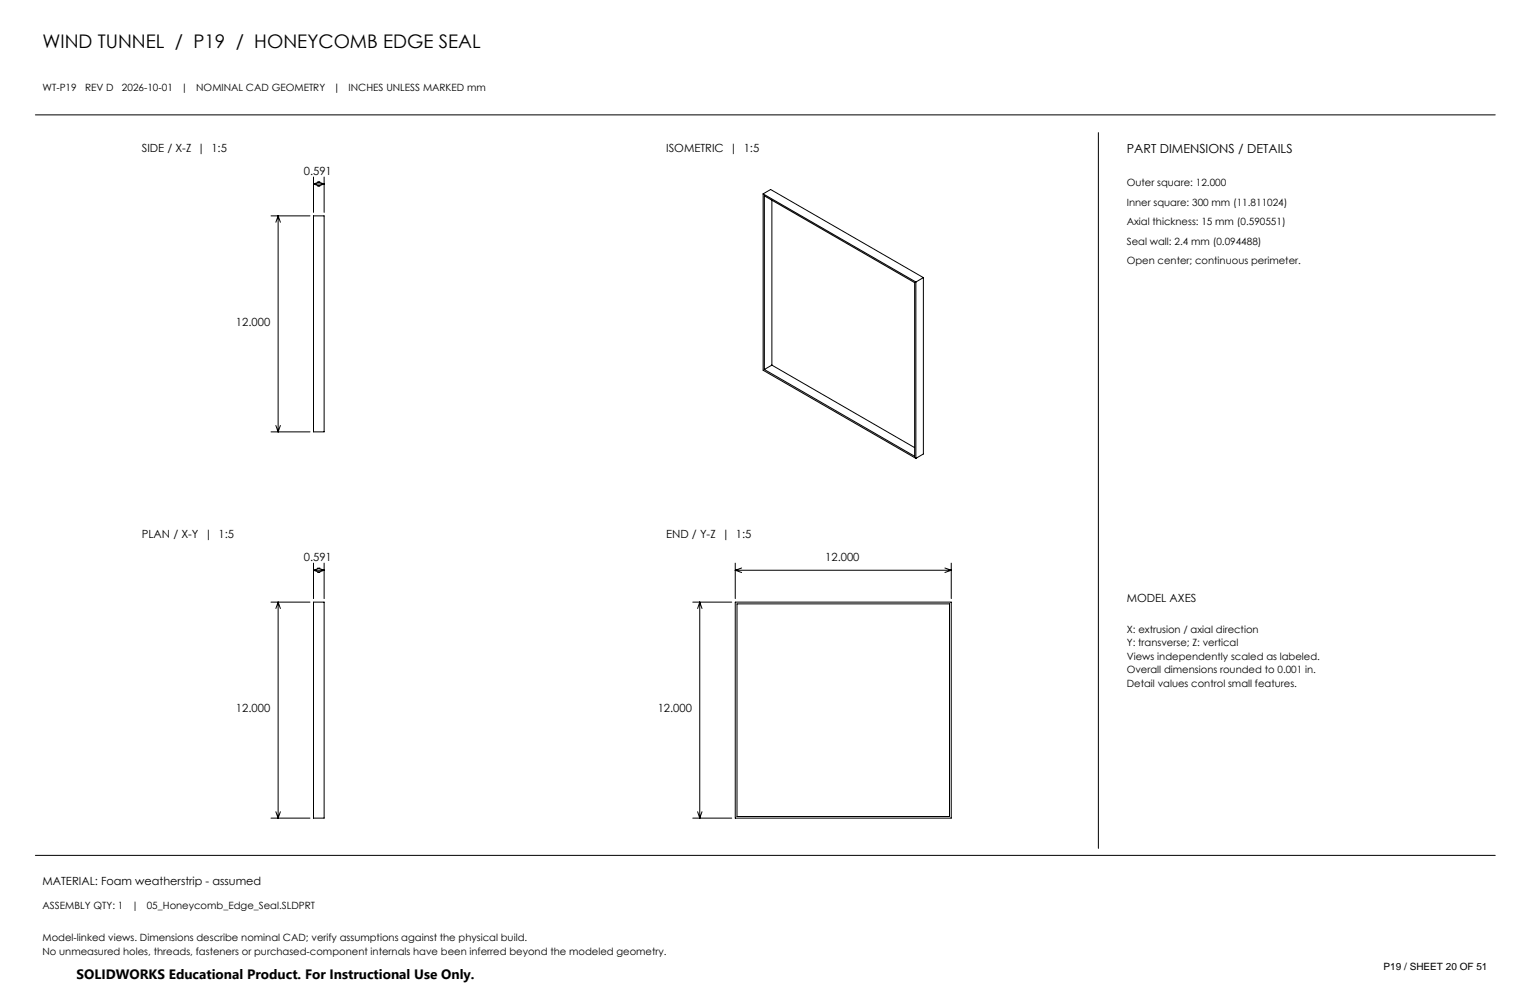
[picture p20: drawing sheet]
<svg xmlns="http://www.w3.org/2000/svg" width="432mm" height="279mm" viewBox="0 0 432 279" stroke-linecap="round" stroke-linejoin="round" font-family="sans-serif">
<defs><g id="words">
<text font-size="5.3" x="12" y="13.5">WIND TUNNEL / P19 / HONEYCOMB EDGE SEAL</text>
<text font-size="3.8" x="21.6" y="276.3">SOLIDWORKS Educational Product. For Instructional Use Only.</text>
<text font-size="3.5" x="318" y="43.2">PART DIMENSIONS / DETAILS</text>
<g font-size="3.2">
<text x="40" y="42.9">SIDE / X-Z | 1:5</text>
<text x="188" y="42.9">ISOMETRIC | 1:5</text>
<text x="85.8" y="49.4">0.591</text>
<text x="66.6" y="91.9">12.000</text>
<text x="40" y="151.9">PLAN / X-Y | 1:5</text>
<text x="188" y="151.9">END / Y-Z | 1:5</text>
<text x="85.8" y="158.4">0.591</text>
<text x="232.9" y="158.4">12.000</text>
<text x="318" y="169.9">MODEL AXES</text>
<text x="66.6" y="200.9">12.000</text>
<text x="185.6" y="200.9">12.000</text>
<text x="12" y="249.9">MATERIAL: Foam weatherstrip - assumed</text>
</g>
<g font-size="2.8">
<text x="12" y="25.6">WT-P19</text>
<text x="24" y="25.6">REV D</text>
<text x="34.4" y="25.6">2026-10-01</text>
<text x="51.1" y="25.6">|</text>
<text x="55.4" y="25.6">NOMINAL CAD GEOMETRY</text>
<text x="94.1" y="25.6">|</text>
<text x="98.4" y="25.6">INCHES UNLESS MARKED mm</text>
<text x="318" y="52.6">Outer square: 12.000</text>
<text x="318" y="58.1">Inner square: 300 mm (11.811024)</text>
<text x="318" y="63.6">Axial thickness: 15 mm (0.590551)</text>
<text x="318" y="69.1">Seal wall: 2.4 mm (0.094488)</text>
<text x="318" y="74.6">Open center; continuous perimeter.</text>
<text x="318" y="178.6">X: extrusion / axial direction</text>
<text x="318" y="182.4">Y: transverse; Z: vertical</text>
<text x="318" y="186.3">Views independently scaled as labeled.</text>
<text x="318" y="190.1">Overall dimensions rounded to 0.001 in.</text>
<text x="318" y="193.9">Detail values control small features.</text>
<text x="12" y="256.6">ASSEMBLY QTY: 1</text>
<text x="37.2" y="256.6">|</text>
<text x="41.4" y="256.6">05_Honeycomb_Edge_Seal.SLDPRT</text>
<text x="12" y="265.6">Model-linked views. Dimensions describe nominal CAD; verify assumptions against the physical build.</text>
<text x="12" y="269.4">No unmeasured holes, threads, fasteners or purchased-component internals have been inferred beyond the modeled geometry.</text>
<text x="390.5" y="273.8">P19 / SHEET 20 OF 51</text>
</g>
</g></defs>
<g fill="none" stroke="#000" stroke-width=".28">
<path d="M10 32.4h412M310 37.4v202M88.5 50v9.9M88.5 51.9h3M88.5 51.9l1.8 .7M89.7 51.3l1.8 .6M90.3 51.3l-1.8 .6M91.5 50v9.9M91.5 51.9l-1.8 .7M215.4 54.7l43.1 24.9M215.4 54.7v49.8l43.1 24.9M215.4 54.7l2.1-1.2 43.1 24.9"/>
<path d="M215.7 55.3l42.4 24.5v49l-42.4-24.5zM217.8 56.5v46.5M76.5 60.9h11M78.5 60.9v61M78.5 60.9l-.6 1.8M78.5 60.9l.6 1.8M88.5 60.9h3v61h-3zM258.5 79.6v49.8M260.6 78.4l-2.1 1.2M260.6 78.4v49.7l-2.1 1.3M217.8 103l-2.1 1.3M217.8 103l40.3 23.3"/>
<path d="M76.5 121.9h11M77.9 120.1l.6 1.8M79.1 120.1l-.6 1.8M88.5 158.9v10M91.5 158.9v10M207.5 158.9v10M268.5 158.9v10M76.5 169.9h11M78.5 169.9v61M78.5 169.9l-.6 1.8M78.5 169.9l.6 1.8M88.5 169.9h3v61h-3z"/>
<path d="M88.5 160.9h3M88.5 160.9l1.8 .7M89.7 160.3l1.8 .6M90.3 160.3l-1.8 .6M91.5 160.9l-1.8 .7M195.5 169.9h11M197.5 169.9v61M197.5 169.9l-.6 1.8M197.5 169.9l.6 1.8M207.5 169.9h61v61h-61zM207.5 160.9h61M207.5 160.9l1.8 .7"/>
<path d="M208 170.4h60v60h-60zM209.3 160.3l-1.8 .6M266.7 160.3l1.8 .6M268.5 160.9l-1.8 .7M76.5 230.9h11M77.9 229.1l.6 1.8M79.1 229.1l-.6 1.8M195.5 230.9h11M196.9 229.1l.6 1.8M198.1 229.1l-.6 1.8M10 241.4h412"/>
</g>
<use href="#words"/>
</svg>
